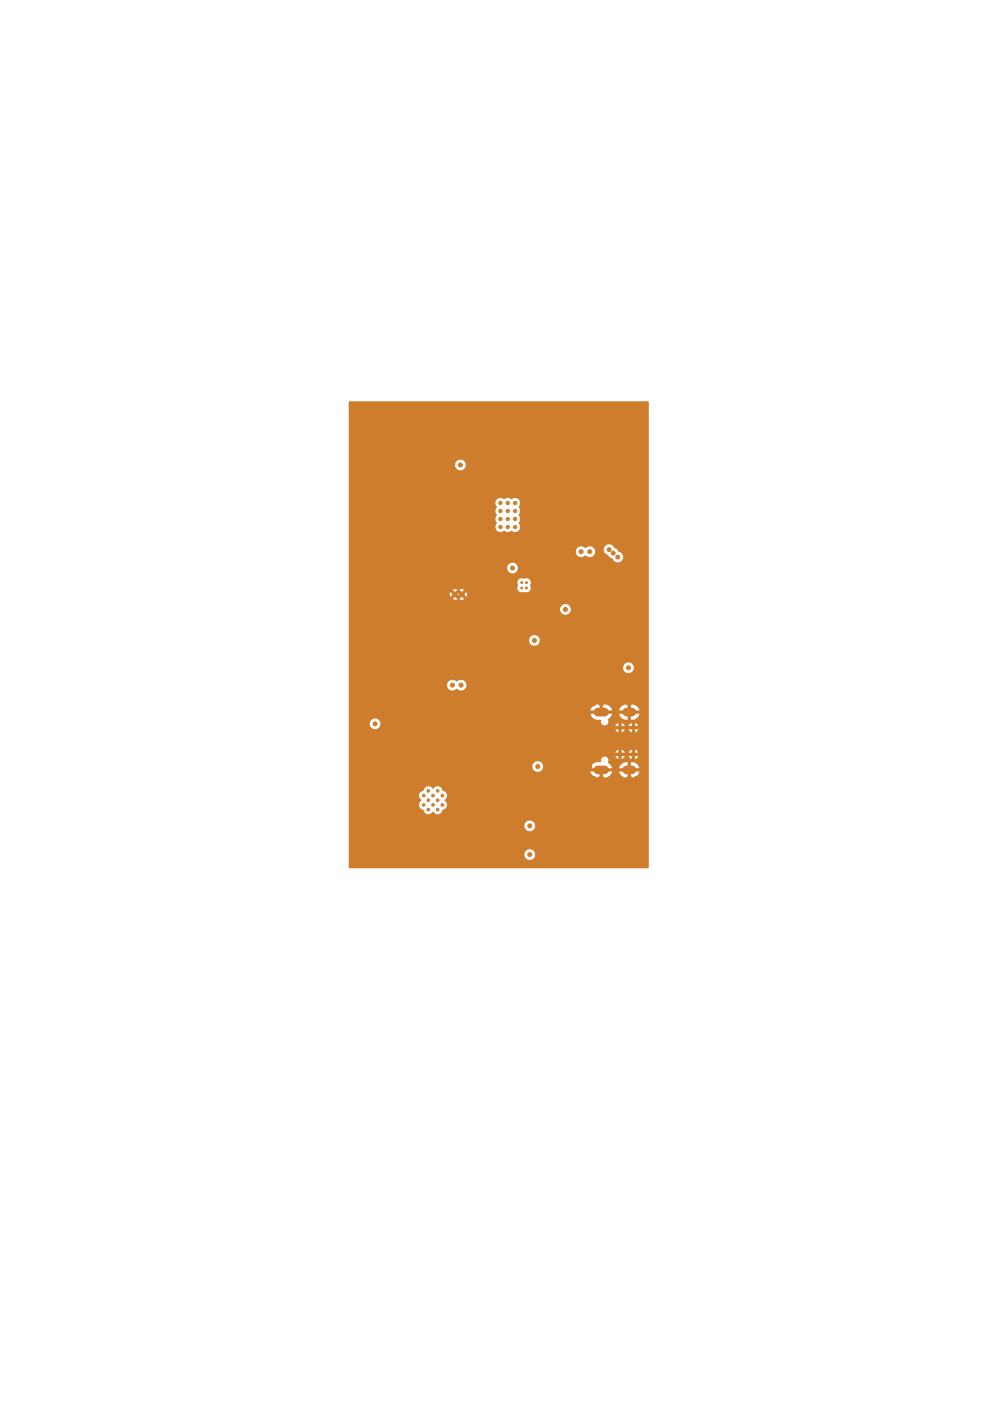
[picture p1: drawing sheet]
<svg xmlns="http://www.w3.org/2000/svg" width="148mm" height="210mm" viewBox="0 0 148 210" stroke-linecap="round" stroke-linejoin="round" font-family="sans-serif">
<g fill="#ce7d2c" stroke="#ce7d2c" stroke-width=".15">
<circle cx="77.2" cy="77.8" r=".25"/>
<circle cx="77.2" cy="76.6" r=".25"/>
<circle cx="75" cy="77.8" r=".25"/>
<circle cx="75" cy="76.6" r=".25"/>
<circle cx="76.1" cy="77.8" r=".25"/>
<circle cx="76.1" cy="76.6" r=".25"/>
<circle cx="77.2" cy="79" r=".25"/>
<circle cx="76.1" cy="79" r=".25"/>
<circle cx="75" cy="79" r=".25"/>
<circle cx="77.2" cy="75.4" r=".25"/>
<circle cx="75" cy="75.4" r=".25"/>
<circle cx="76.1" cy="75.4" r=".25"/>
<circle cx="64.9" cy="120.7" r=".2"/>
<circle cx="66.3" cy="120.7" r=".2"/>
<circle cx="63.5" cy="120.7" r=".2"/>
<circle cx="66.3" cy="119.3" r=".2"/>
<circle cx="64.9" cy="119.3" r=".2"/>
<circle cx="63.5" cy="119.3" r=".2"/>
<circle cx="65.6" cy="121.4" r=".2"/>
<circle cx="64.2" cy="121.4" r=".2"/>
<circle cx="65.6" cy="120" r=".2"/>
<circle cx="64.2" cy="120" r=".2"/>
<circle cx="65.6" cy="118.6" r=".2"/>
<circle cx="64.2" cy="118.6" r=".2"/>
<circle cx="95" cy="109.1" r=".25"/>
<circle cx="93" cy="109.1" r=".25"/>
<circle cx="95" cy="113.1" r=".25"/>
<circle cx="93" cy="113.1" r=".25"/>
<circle cx="78.2" cy="87.3" r=".15"/>
<circle cx="78.9" cy="87.3" r=".15"/>
<circle cx="78.9" cy="88.1" r=".15"/>
<circle cx="78.2" cy="88.1" r=".15"/>
<circle cx="69.2" cy="89.1" r=".3"/>
<circle cx="68.2" cy="89.1" r=".3"/>
<circle cx="65.3" cy="62.2" r=".5"/>
<circle cx="74.3" cy="61.8" r=".5"/>
<circle cx="94.2" cy="100.1" r=".3"/>
<circle cx="80.6" cy="114.9" r=".3"/>
<circle cx="60.1" cy="112.5" r=".5"/>
<circle cx="66.1" cy="112.5" r=".5"/>
<circle cx="63.1" cy="112.5" r=".5"/>
<circle cx="57.1" cy="112.5" r=".5"/>
<circle cx="69.1" cy="112.5" r=".5"/>
<circle cx="60.1" cy="115.7" r=".5"/>
<circle cx="66.1" cy="115.7" r=".5"/>
<circle cx="63.1" cy="115.7" r=".5"/>
<circle cx="57.1" cy="115.7" r=".5"/>
<circle cx="69.1" cy="115.7" r=".5"/>
<circle cx="60.1" cy="118.7" r=".5"/>
<circle cx="69.1" cy="118.7" r=".5"/>
<circle cx="60.1" cy="121.7" r=".5"/>
<circle cx="69.1" cy="121.7" r=".5"/>
<circle cx="60.1" cy="124.7" r=".5"/>
<circle cx="66.1" cy="124.7" r=".5"/>
<circle cx="63.1" cy="124.7" r=".5"/>
<circle cx="69.1" cy="124.7" r=".5"/>
<circle cx="66.1" cy="127.7" r=".5"/>
<circle cx="60.1" cy="127.7" r=".5"/>
<circle cx="63.1" cy="127.7" r=".5"/>
<circle cx="69.1" cy="127.7" r=".5"/>
<circle cx="57.1" cy="127.7" r=".5"/>
<circle cx="80.1" cy="96" r=".3"/>
<circle cx="84.8" cy="91.4" r=".3"/>
<circle cx="92.6" cy="83.5" r=".3"/>
<circle cx="69.1" cy="102.7" r=".3"/>
<circle cx="92" cy="82.9" r=".3"/>
<circle cx="67.8" cy="102.7" r=".3"/>
<circle cx="91.3" cy="82.4" r=".3"/>
<circle cx="87.1" cy="82.7" r=".3"/>
<circle cx="76.9" cy="85.1" r=".3"/>
<circle cx="92.7" cy="99.6" r=".5"/>
<circle cx="95.8" cy="94.8" r=".5"/>
<circle cx="95.8" cy="91.4" r=".5"/>
<circle cx="95.7" cy="88.1" r=".5"/>
<circle cx="95.7" cy="84.8" r=".5"/>
<circle cx="88.4" cy="82.7" r=".3"/>
<circle cx="69" cy="69.7" r=".3"/>
<circle cx="58.9" cy="108.3" r=".5"/>
<circle cx="54.2" cy="107.3" r=".5"/>
<circle cx="55.7" cy="104.4" r=".5"/>
<circle cx="54" cy="102.1" r=".5"/>
<circle cx="66.8" cy="89.3" r=".5"/>
<circle cx="70.6" cy="89.4" r=".5"/>
<circle cx="61.8" cy="80.6" r=".5"/>
<circle cx="62.6" cy="78.9" r=".5"/>
<circle cx="65.5" cy="78.8" r=".5"/>
<circle cx="64.1" cy="78.8" r=".5"/>
<circle cx="66.6" cy="98.9" r=".5"/>
<circle cx="66.6" cy="100.2" r=".5"/>
<circle cx="65.9" cy="101.5" r=".5"/>
<circle cx="64.6" cy="101.5" r=".5"/>
<circle cx="66.9" cy="84.2" r=".5"/>
<circle cx="66.9" cy="83" r=".5"/>
<circle cx="79.4" cy="123.8" r=".3"/>
<circle cx="74.8" cy="123.6" r=".5"/>
<circle cx="79.4" cy="128.1" r=".3"/>
<circle cx="94.3" cy="118.2" r=".5"/>
<circle cx="92.5" cy="120.1" r=".5"/>
<circle cx="96" cy="120" r=".5"/>
<circle cx="94.2" cy="126.4" r=".5"/>
<circle cx="96" cy="128.1" r=".5"/>
<circle cx="92.6" cy="128.1" r=".5"/>
<circle cx="86.1" cy="121.8" r=".5"/>
<circle cx="87.9" cy="120" r=".5"/>
<circle cx="84.5" cy="120" r=".5"/>
<circle cx="84.4" cy="128" r=".5"/>
<circle cx="86.1" cy="126.2" r=".5"/>
<circle cx="87.9" cy="128" r=".5"/>
<circle cx="94" cy="74.6" r=".5"/>
<circle cx="92.3" cy="76.7" r=".5"/>
<circle cx="65.8" cy="69.7" r=".5"/>
<circle cx="88.1" cy="80" r=".5"/>
<circle cx="88.1" cy="78.7" r=".5"/>
<circle cx="92.6" cy="78.1" r=".5"/>
<circle cx="77.8" cy="128.2" r=".5"/>
<circle cx="73.8" cy="128.8" r=".5"/>
<circle cx="73.8" cy="127.7" r=".5"/>
<circle cx="72.1" cy="90.9" r=".5"/>
<circle cx="66.8" cy="90.5" r=".5"/>
<circle cx="72.3" cy="83.4" r=".5"/>
<circle cx="70.9" cy="83.5" r=".5"/>
<circle cx="66.8" cy="88.2" r=".5"/>
<circle cx="70.6" cy="88.2" r=".5"/>
<circle cx="75.9" cy="93.4" r=".5"/>
<circle cx="74.5" cy="92.2" r=".5"/>
<circle cx="74.5" cy="91.1" r=".5"/>
<circle cx="75.9" cy="89.8" r=".5"/>
<circle cx="75.2" cy="86.1" r=".5"/>
<circle cx="74.1" cy="87.3" r=".5"/>
<circle cx="73.1" cy="88.6" r=".5"/>
<circle cx="74.4" cy="89.9" r=".5"/>
<circle cx="77.3" cy="89.6" r=".5"/>
<circle cx="81.9" cy="83" r=".5"/>
<circle cx="83.4" cy="84.2" r=".5"/>
<circle cx="83.4" cy="85.5" r=".5"/>
<circle cx="80.7" cy="90.9" r=".5"/>
<circle cx="81.8" cy="89.8" r=".5"/>
<circle cx="80.9" cy="88.2" r=".5"/>
<circle cx="80.9" cy="87.1" r=".5"/>
<circle cx="90.6" cy="103" r=".5"/>
<circle cx="95.5" cy="105.3" r=".5"/>
<circle cx="88.8" cy="105.4" r=".5"/>
<circle cx="82.2" cy="105.8" r=".5"/>
<circle cx="82.2" cy="107" r=".5"/>
<circle cx="83.5" cy="108.3" r=".5"/>
<circle cx="86.6" cy="98.5" r=".5"/>
<circle cx="86.5" cy="99.6" r=".5"/>
<circle cx="87.6" cy="97.8" r=".5"/>
<circle cx="88.8" cy="103.5" r=".5"/>
<circle cx="82" cy="72.4" r=".5"/>
<circle cx="86.7" cy="76.5" r=".5"/>
<circle cx="85.5" cy="76.5" r=".5"/>
<circle cx="84.2" cy="76.5" r=".5"/>
<circle cx="81.6" cy="78" r=".5"/>
<circle cx="83" cy="76.5" r=".5"/>
<circle cx="80.7" cy="78.8" r=".5"/>
<circle cx="80.7" cy="74.8" r=".5"/>
<circle cx="80.7" cy="76" r=".5"/>
<circle cx="53.4" cy="69.5" r=".5"/>
<circle cx="54.6" cy="69.5" r=".5"/>
<circle cx="53.4" cy="65.8" r=".5"/>
<circle cx="54.6" cy="65.8" r=".5"/>
<circle cx="65.3" cy="63.4" r=".5"/>
<circle cx="67.9" cy="61.4" r=".5"/>
<circle cx="71.8" cy="61.4" r=".5"/>
<circle cx="74.3" cy="63" r=".5"/>
<circle cx="96.3" cy="67.9" r=".5"/>
<circle cx="96.3" cy="66.6" r=".5"/>
<circle cx="95.3" cy="69" r=".5"/>
<circle cx="95.3" cy="65.6" r=".5"/>
<circle cx="68.1" cy="81.3" r=".5"/>
<circle cx="69.2" cy="81.3" r=".5"/>
<circle cx="84.7" cy="108.2" r=".5"/>
<circle cx="83.4" cy="113.7" r=".5"/>
<circle cx="90.1" cy="116.9" r=".5"/>
<circle cx="88.1" cy="107" r=".5"/>
<circle cx="83.4" cy="109.5" r=".5"/>
<circle cx="86" cy="108.2" r=".5"/>
<circle cx="90.1" cy="105.2" r=".5"/>
<circle cx="86.2" cy="115.3" r=".5"/>
<circle cx="94.3" cy="105.2" r=".5"/>
<circle cx="88.2" cy="114.9" r=".5"/>
<circle cx="94.4" cy="116.9" r=".5"/>
<circle cx="84.7" cy="114.8" r=".5"/>
<circle cx="71.1" cy="77.3" r=".5"/>
<circle cx="71.4" cy="79.1" r=".5"/>
<circle cx="95.5" cy="116.9" r=".5"/>
<circle cx="88.9" cy="116.9" r=".5"/>
<circle cx="56.2" cy="108.5" r=".3"/>
<circle cx="57.1" cy="121.7" r=".5"/>
<circle cx="57.1" cy="118.7" r=".5"/>
<circle cx="57.1" cy="124.7" r=".5"/>
</g>
<path d="M89.7 106.7h1M89.7 115.4h1M94 106.7h.8M94 115.4h.8" fill="none" stroke="#ce7d2c" stroke-width="1.3"/>
<path d="M52.3 60.2h45v69.9l-44.9 .1-.1-.2v-2h26.3a.8 .8 0 0 0 1.1 .9 .8 .8 0 0 0 .3-1.4 .8 .8 0 0 0-1.3 .4l-.1 .1h-26.3v-4.3h26.3a.8 .8 0 0 0 1.1 .9 .8 .8 0 0 0 .3-1.4 .8 .8 0 0 0-1.3 .4l-.1 .1h-26.3v-4.4h10.5l.1 .3 .3 .3v.1a.72 .72 0 0 0-.4 .8 .72 .72 0 0 0 .7 .6 .78 .78 0 0 0 .6 .6 .78 .78 0 0 0 .8-.3 .79 .79 0 0 0 .9 .3 .79 .79 0 0 0 .6-.6 .72 .72 0 0 0 .6-.6 .72 .72 0 0 0-.3-.8v-.1a.72 .72 0 0 0 .3-.8 .72 .72 0 0 0-.6-.6 .78 .78 0 0 0-.7-.6 .78 .78 0 0 0-.8 .3 .79 .79 0 0 0-.8-.3 .79 .79 0 0 0-.7 .7 .7 .7 0 0 0-.6 .7h-10.5v-4.5h27.5v.2a.8 .8 0 0 0 .7 .7 .8 .8 0 0 0 .9-.5h8.2l-.2 .2 .2 .3h-1.1a1.19 1.19 0 0 0 1.4 .9v-.9h.5v.9h.4a1.15 1.15 0 0 0 1-.9h-1l.2-.2-.2-.3h3.1l-.2 .2 .2 .3h-1.1a1.16 1.16 0 0 0 1.3 .9v-.9h.5v.9h.3a1.15 1.15 0 0 0 1-.9h-1.1l.2-.2-.2-.3 1.1-.1a1.16 1.16 0 0 0-1.3-.8v.9h-.5v-.9h-.2a1.15 1.15 0 0 0-1.1 .9h-1l-.3-.5-.4-.4a.57 .57 0 0 0-.4-.9 .57 .57 0 0 0-.6 .8l-.1 .1a1.25 1.25 0 0 0-1.5 .8l-7.1 .1a.8 .8 0 0 0-.6-1.1 .8 .8 0 0 0-1 .7h-27.5v-1.5h40l.4 .5 .6-.1 .4-.4h.6l.3 .4 .6 .1 .5-.5h-.5v.5h-.5v-.5h-1.5v.5h-.5v-.5h-40.4v-.3h40.5a.15 .15 0 0 0 .2 .2 .15 .15 0 0 0 .1-.2l1.7 .1a.16 .16 0 0 0 .3 .1 .15 .15 0 0 0 0-.3 .16 .16 0 0 0-.3 .1h-1.7l-.1-.1-.2 .1h-40.5v-.2h43.4l-.5-.4v.4h-.5v-.4l-.4 .4h-.6l-.5-.4v.4h-.5v-.4l-.4 .4h-40v-3.5h40l.4 .5 .6-.1 .4-.4h.6l.3 .4 .6 .1 .5-.5h-.5v.5h-.5v-.5h-1.5v.5h-.5v-.5h-40.4v-.9h3.1v.2a.8 .8 0 0 0 .6 .7 .8 .8 0 0 0 .8-.3l36 .1a.15 .15 0 0 0 .2 .1 .15 .15 0 0 0 .1-.2l1.7 .1a.16 .16 0 0 0 .3 .1 .15 .15 0 0 0 0-.3 .16 .16 0 0 0-.3 .1h-1.7l-.1-.1-.2 .1h-36l.2-.2h38.7l-.5-.4v.4h-.5v-.4l-.4 .4h-.6l-.5-.4v.4h-.5v-.4l-.4 .4h-35.3a.8 .8 0 0 0-.6-1.1 .8 .8 0 0 0-1 .7h-3.1v-1.9h37.3l-.2 .2 .2 .3h-1.1a1.22 1.22 0 0 0 1.5 .9l.1 .1a.57 .57 0 0 0 .6 .7 .57 .57 0 0 0 .4-.8l.4-.4 .3-.5h-1l.2-.2-.2-.3h3.1l-.2 .2 .2 .3h-1.1a1.16 1.16 0 0 0 1.3 .9v-.9h.5v.9h.3a1.15 1.15 0 0 0 1-.9h-1.1l.2-.2-.2-.3h1.1a1.16 1.16 0 0 0-1.3-.9v.9h-.5v-.9h-.2a1.15 1.15 0 0 0-1.1 .9h-1a1.19 1.19 0 0 0-1.4-.9v.9h-.5v-.9h-.3a1.15 1.15 0 0 0-1.1 .9h-36.2v-3.9h14.7v.2a.87 .87 0 0 0 .6 .7 .87 .87 0 0 0 .9-.3 .81 .81 0 0 0 1.2 .1 .81 .81 0 0 0 0-1.2 .81 .81 0 0 0-1.2 .1l-.1-.1a.8 .8 0 0 0-.8-.2 .8 .8 0 0 0-.6 .7h-14.7v-2.6h41.1v.2a.8 .8 0 0 0 1.3 .6 .8 .8 0 0 0 0-1.4 .8 .8 0 0 0-1.3 .6h-41.1v-4.1h27v.2a.8 .8 0 0 0 1.3 .6 .8 .8 0 0 0 0-1.4 .8 .8 0 0 0-1.3 .6h-27v-4.6h31.7v.1a.8 .8 0 0 0 1.2 .6 .8 .8 0 0 0 0-1.3 .8 .8 0 0 0-1.2 .6h-31.7v-1.5h15.6l.3 .1 1.4-.1-.4-.3-.3 .3h-.3l-.4-.3-.3 .3h-15.6v-.8h15.1l.1 .5 .4-.4h.2a.13 .13 0 0 0 .1 .1 .13 .13 0 0 0 .2-.1h.2l.1 .1 .2-.1h.2a.13 .13 0 0 0 .2 .1 .13 .13 0 0 0 .1-.1h.2l.4 .4v-.3v-.5l-.4 .4h-.2l-.1-.1-.4 .1-.2-.1-.1 .1h-.2l-.1-.1-.4 .1-.4-.4-.1 .3h-15.1v-.6h15.6l.3 .3 .4-.3h.3l.3 .3 .4-.3-.3-.1-.4 .1-.6-.1-.4 .1h-15.6v-1h25.3l.1 .3a.73 .73 0 0 0 0 .9 .73 .73 0 0 0 .9 .1 .71 .71 0 0 0 .9-.2 .71 .71 0 0 0 0-.8 .68 .68 0 0 0-.1-.9 .68 .68 0 0 0-.9 0 .65 .65 0 0 0-.9 .6h-25.3v-2.3h23.8v.1a.8 .8 0 0 0 1.2 .6 .8 .8 0 0 0 0-1.3 .8 .8 0 0 0-1.2 .6h-23.8v-2.5h34v.2a.87 .87 0 0 0 .6 .7 .87 .87 0 0 0 .9-.3 .81 .81 0 0 0 1.1 .2 .81 .81 0 0 0 .2-1.1h1.4v.2a1.34 1.34 0 0 0 .7 .8l.2 .2 .4 .2a.84 .84 0 0 0 1.4 .3 .84 .84 0 0 0-.5-1.4l-.2-.3-.3-.2a.84 .84 0 0 0-.9-.5 .84 .84 0 0 0-.8 .7h-1.4a.91 .91 0 0 0-1.4-.1 .81 .81 0 0 0-.8-.3 .81 .81 0 0 0-.6 .7h-34v-7.1h22l.2 .6a.88 .88 0 0 0 0 1.1 .9 .9 0 0 0 0 1.2 .77 .77 0 0 0 0 1.1 .77 .77 0 0 0 1.1 .1h.1a1.08 1.08 0 0 0 1.1 0 .79 .79 0 0 0 1-.2 .79 .79 0 0 0 0-1 .9 .9 0 0 0 0-1.2 .9 .9 0 0 0 0-1.2 .77 .77 0 0 0 0-1.1 .77 .77 0 0 0-1.1-.1 1.04 1.04 0 0 0-1.2 0 .75 .75 0 0 0-.8-.1 .75 .75 0 0 0-.4 .8h-22v-5.9h15.9v.2a.8 .8 0 0 0 1.3 .6 .8 .8 0 0 0 0-1.4 .8 .8 0 0 0-1.3 .6h-15.9z" fill="#ce7d2c"/>
</svg>
